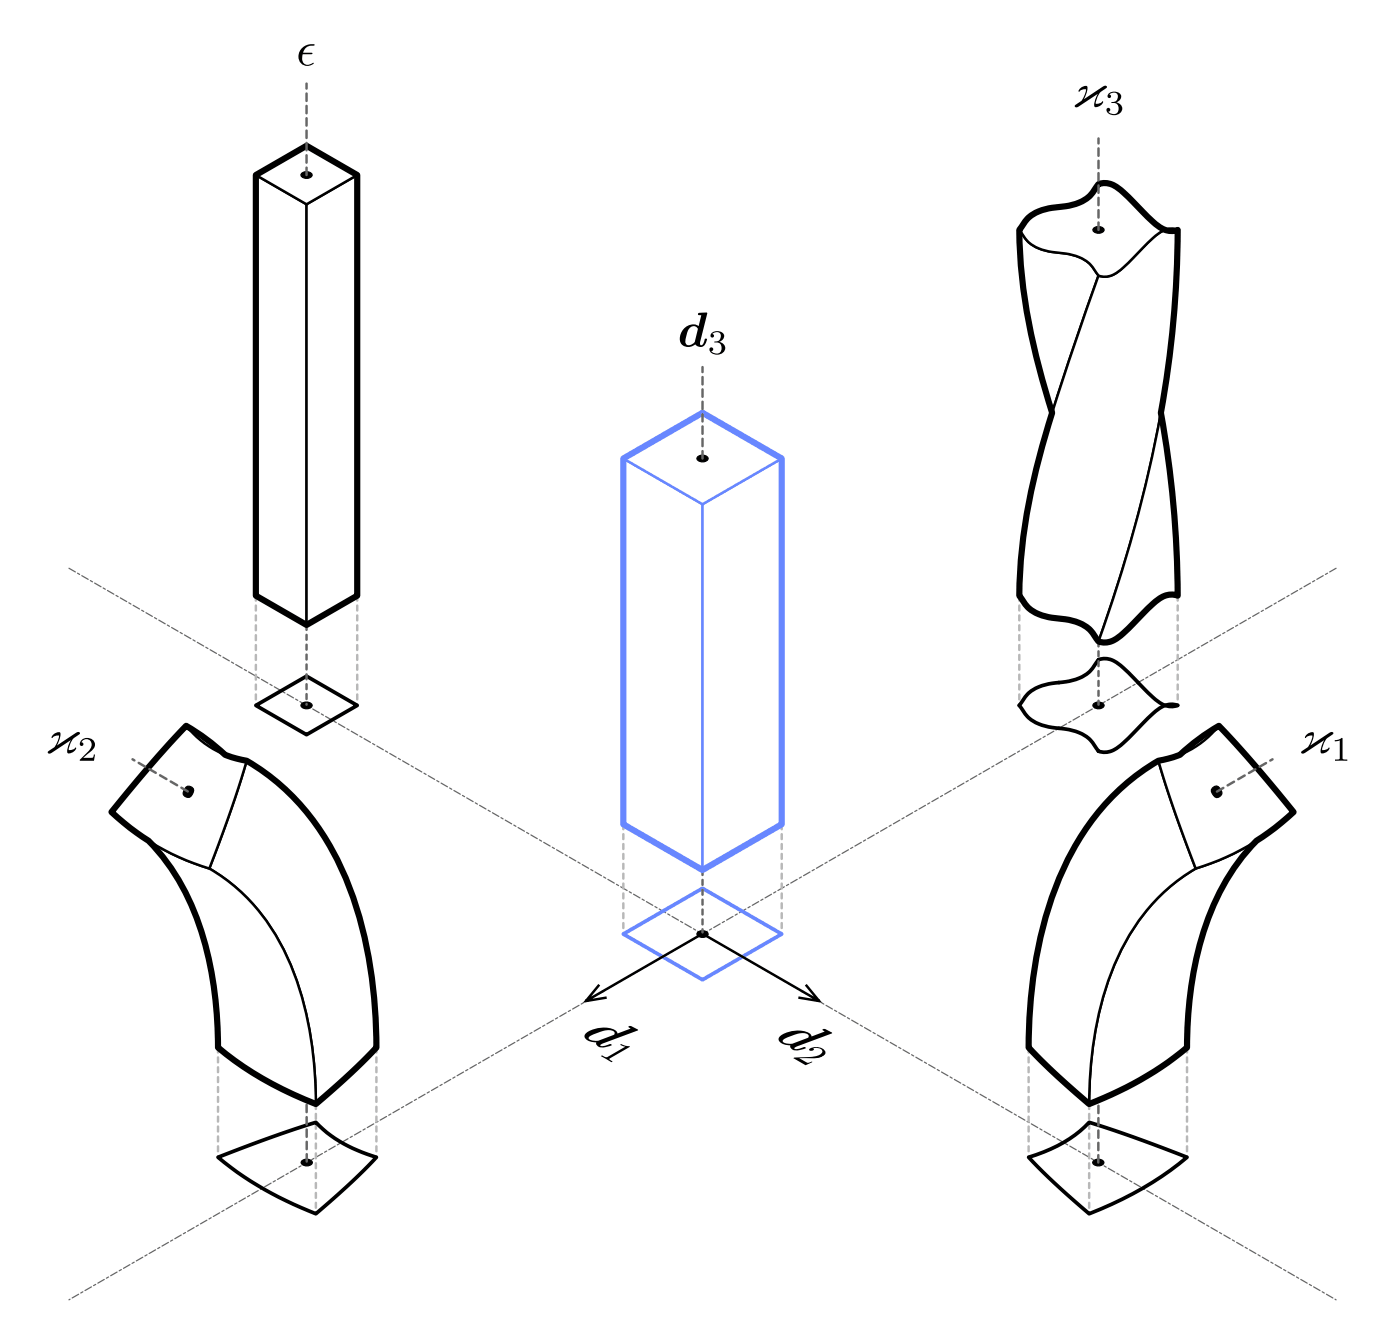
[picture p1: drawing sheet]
<svg xmlns="http://www.w3.org/2000/svg" width="100mm" height="96mm" viewBox="0 0 100 96" stroke-linecap="round" stroke-linejoin="round" font-family="sans-serif">
<path d="M4.9 40.6l90.5 52.2M95.4 40.6l-90.5 52.2" fill="none" stroke="#666" stroke-width=".09" stroke-dasharray=".5 .2 .2 .2"/>
<path d="M21.6 50.2a.46 .46 0 0 1 .7 .2 .45 .45 0 0 1-.8 0zM21.6 42.4a.46 .46 0 0 1 .7 .2 .45 .45 0 0 1-.8-.1zM49.9 58.7a.46 .46 0 0 1 .7 .2 .45 .45 0 0 1-.8-.1zM78.2 42.4a.46 .46 0 0 1 .7 .2 .45 .45 0 0 1-.8-.1zM78.2 50.2a.46 .46 0 0 1 .7 .2 .45 .45 0 0 1-.8 0zM21.6 75a.46 .46 0 0 1 .7 .2 .45 .45 0 0 1-.8 0zM49.9 66.6a.46 .46 0 0 1 .7 .2 .45 .45 0 0 1-.8-.1zM21.6 82.9a.46 .46 0 0 1 .7 .2 .45 .45 0 0 1-.8-.1zM78.2 82.9a.46 .46 0 0 1 .6 .2 .45 .45 0 0 1-.7-.1z" fill="#000"/>
<path d="M21.6 50.2a.46 .46 0 0 1 .7 .2 .45 .45 0 0 1-.8 0zM21.6 42.4a.46 .46 0 0 1 .7 .2 .45 .45 0 0 1-.8-.1zM49.9 58.7a.46 .46 0 0 1 .7 .2 .45 .45 0 0 1-.8-.1zM78.2 42.4a.46 .46 0 0 1 .7 .2 .45 .45 0 0 1-.8-.1zM78.2 50.2a.46 .46 0 0 1 .7 .2 .45 .45 0 0 1-.8 0zM21.6 75a.46 .46 0 0 1 .7 .2 .45 .45 0 0 1-.8 0zM49.9 66.6a.46 .46 0 0 1 .7 .2 .45 .45 0 0 1-.8-.1zM21.6 82.9a.46 .46 0 0 1 .7 .2 .45 .45 0 0 1-.8-.1zM78.2 82.9a.46 .46 0 0 1 .6 .2 .45 .45 0 0 1-.7-.1z" fill="none" stroke="#000" stroke-width=".09"/>
<g fill="none" stroke="#b8b8b8" stroke-width=".18" stroke-dasharray=".4 .4">
<path d="M18.3 42.5v7.9M25.5 42.5v7.9M44.5 58.9v7.8M55.8 58.9v7.8M72.8 42.5v7.9M84.1 42.5v7.9M15.6 74.8v7.9M22.6 78.9v7.8M26.9 74.8v7.9M73.5 74.8v7.9M77.8 78.9v7.8M77.8 72.3v6.6"/>
<path d="M84.8 74.8v7.9"/>
</g>
<path d="M44.5 66.7l5.7-3.2 5.6 3.2-5.6 3.3z" fill="none" stroke="#6887ff" stroke-width=".26"/>
<path d="M41.8 71.5l8.4-4.8 8.3 4.8M42.8 70.3l-1 1.2 1.5-.2M57.6 70.3l.9 1.2-1.5-.2" fill="none" stroke="#000" stroke-width=".18"/>
<path d="M18.3 50.4l3.6-2.1 3.6 2.1-3.6 2.1z" fill="none" stroke="#000" stroke-width=".26"/>
<path d="M21.9 44.6v5.7" fill="none" stroke="#666" stroke-width=".18" stroke-dasharray=".4 .4"/>
<path d="M18.3 12.5l3.6 2.1v30l-3.6-2.1z" fill="#fff"/>
<path d="M18.3 12.5l3.6 2.1v30l-3.6-2.1z" fill="none" stroke="#000" stroke-width=".18"/>
<path d="M21.9 14.6l3.6-2.1v30l-3.6 2.1z" fill="#fff"/>
<path d="M21.9 14.6l3.6-2.1v30l-3.6 2.1z" fill="none" stroke="#000" stroke-width=".18"/>
<path d="M18.3 12.5l3.6-2.1 3.6 2.1-3.6 2.1z" fill="#fff"/>
<path d="M18.3 12.5l3.6-2.1 3.6 2.1-3.6 2.1z" fill="none" stroke="#000" stroke-width=".18"/>
<path d="M18.3 12.5l3.6-2.1 3.6 2.1v30l-3.6 2.1-3.6-2.1z" fill="none" stroke="#000" stroke-width=".44"/>
<path d="M21.6 12.3a.46 .46 0 0 1 .7 .2 .45 .45 0 0 1-.8 0z" fill="#000"/>
<path d="M21.6 12.3a.46 .46 0 0 1 .7 .2 .45 .45 0 0 1-.8 0z" fill="none" stroke="#000" stroke-width=".09"/>
<path d="M21.9 12.5v-6.5" fill="none" stroke="#666" stroke-width=".18" stroke-dasharray=".5 .4"/>
<path d="M78.5 53.7h.1M84.1 50.4a2 2 0 0 1-2-.8l-1-1.1a4.8 4.8 0 0 0-2-1.4h-.6a3.3 3.3 0 0 1-3.2 1.7 2.82 2.82 0 0 0-2.5 1.6 3.2 3.2 0 0 0 3 1.6 3.1 3.1 0 0 1 2.7 1.7M84.1 50.4a2.02 2.02 0 0 0-2 .8l-.9 .9a5.1 5.1 0 0 1-2.1 1.6h-.6" fill="none" stroke="#000" stroke-width=".26"/>
<path d="M78.5 45.8v4.5" fill="none" stroke="#666" stroke-width=".18" stroke-dasharray=".4 .4"/>
<path d="M72.8 16.4a3.1 3.1 0 0 0 3 1.7 2.97 2.97 0 0 1 2.7 1.6l-3.3 9.8a44.7 44.7 0 0 1-2.4-13.1z" fill="#fff"/>
<path d="M72.8 16.4a3.1 3.1 0 0 0 3 1.7 2.97 2.97 0 0 1 2.7 1.6l-3.3 9.8a44.7 44.7 0 0 1-2.4-13.1z" fill="none" stroke="#000" stroke-width=".18"/>
<path d="M78.5 19.7a2 2 0 0 0 2-.8l.9-1a5 5 0 0 1 2.1-1.5h.6a85.5 85.5 0 0 1-5 27.7l-.6 1.7a3.1 3.1 0 0 0-3-1.6 2.96 2.96 0 0 1-2.7-1.7 46.1 46.1 0 0 1 2.7-14z" fill="#fff"/>
<path d="M78.5 19.7a2 2 0 0 0 2-.8l.9-1a5 5 0 0 1 2.1-1.5h.6a85.5 85.5 0 0 1-5 27.7l-.6 1.7a3.1 3.1 0 0 0-3-1.6 2.96 2.96 0 0 1-2.7-1.7 46.1 46.1 0 0 1 2.7-14z" fill="none" stroke="#000" stroke-width=".18"/>
<path d="M82.9 29.5a74.2 74.2 0 0 1 1.2 13 2.02 2.02 0 0 0-2 .9l-.9 .9a5.1 5.1 0 0 1-2.1 1.6l-.6-.1a104.8 104.8 0 0 0 4.4-16.3z" fill="#fff"/>
<path d="M82.9 29.5a74.2 74.2 0 0 1 1.2 13 2.02 2.02 0 0 0-2 .9l-.9 .9a5.1 5.1 0 0 1-2.1 1.6l-.6-.1a104.8 104.8 0 0 0 4.4-16.3z" fill="none" stroke="#000" stroke-width=".18"/>
<path d="M73.4 15.6a4.1 4.1 0 0 1 2.7-.9 2.85 2.85 0 0 0 2.4-1.5 2.02 2.02 0 0 1 2 .8l.9 .9a5.1 5.1 0 0 0 2.1 1.6l.6-.1a2 2 0 0 0-2 .8l-.9 1a5 5 0 0 1-2.1 1.6l-.6-.1a3.1 3.1 0 0 0-3-1.7 2.97 2.97 0 0 1-2.7-1.6z" fill="#fff"/>
<path d="M73.4 15.6a4.1 4.1 0 0 1 2.7-.9 2.85 2.85 0 0 0 2.4-1.5 2.02 2.02 0 0 1 2 .8l.9 .9a5.1 5.1 0 0 0 2.1 1.6l.6-.1a2 2 0 0 0-2 .8l-.9 1a5 5 0 0 1-2.1 1.6l-.6-.1a3.1 3.1 0 0 0-3-1.7 2.97 2.97 0 0 1-2.7-1.6z" fill="none" stroke="#000" stroke-width=".18"/>
<path d="M73.4 15.6a4.1 4.1 0 0 1 2.7-.9 2.85 2.85 0 0 0 2.4-1.5 2.02 2.02 0 0 1 2 .8l.9 .9a5.1 5.1 0 0 0 2.1 1.6l.6-.1a74.3 74.3 0 0 1-1.2 13.1 74.2 74.2 0 0 1 1.2 13 2.02 2.02 0 0 0-2 .9l-.9 .9a5.1 5.1 0 0 1-2.1 1.6l-.6-.1a3.1 3.1 0 0 0-3-1.6 2.96 2.96 0 0 1-2.7-1.7 43.5 43.5 0 0 1 2.4-13 44.7 44.7 0 0 1-2.4-13.1z" fill="none" stroke="#000" stroke-width=".44"/>
<path d="M78.2 16.3a.46 .46 0 0 1 .7 .2 .45 .45 0 0 1-.8-.1z" fill="#000"/>
<path d="M78.2 16.3a.46 .46 0 0 1 .7 .2 .45 .45 0 0 1-.8-.1z" fill="none" stroke="#000" stroke-width=".09"/>
<path d="M78.5 16.4v-6.5M21.9 83v-5.7a33.1 33.1 0 0 0-1.7-12.4 16 16 0 0 0-6.8-8.4" fill="none" stroke="#666" stroke-width=".18" stroke-dasharray=".5 .4"/>
<path d="M15.6 82.7l3.9-1.5 3.1-1a9.6 9.6 0 0 0 4.3 2.5l-1.8 1.8-2.5 2.2a24.8 24.8 0 0 1-7-4z" fill="none" stroke="#000" stroke-width=".26"/>
<path d="M17.6 54.3a17.6 17.6 0 0 1 7.6 9.9 32.8 32.8 0 0 1 1.7 10.6l-1.8 1.8-2.5 2.3a24.6 24.6 0 0 0-2.8-11.9 13.4 13.4 0 0 0-4.8-5l1.5-4.2z" fill="#fff"/>
<path d="M17.6 54.3a17.6 17.6 0 0 1 7.6 9.9 32.8 32.8 0 0 1 1.7 10.6l-1.8 1.8-2.5 2.3a24.6 24.6 0 0 0-2.8-11.9 13.4 13.4 0 0 0-4.8-5l1.5-4.2z" fill="none" stroke="#000" stroke-width=".18"/>
<path d="M8 58a17.7 17.7 0 0 0 7 4 14.7 14.7 0 0 1 6.4 8.8 28 28 0 0 1 1.2 8.1l-.3-.2a24.3 24.3 0 0 1-6.7-3.9 24.6 24.6 0 0 0-2.8-11.8 13.4 13.4 0 0 0-4.8-5z" fill="#fff"/>
<path d="M8 58a17.7 17.7 0 0 0 7 4 14.7 14.7 0 0 1 6.4 8.8 28 28 0 0 1 1.2 8.1l-.3-.2a24.3 24.3 0 0 1-6.7-3.9 24.6 24.6 0 0 0-2.8-11.8 13.4 13.4 0 0 0-4.8-5z" fill="none" stroke="#000" stroke-width=".18"/>
<path d="M13.3 51.8a6.9 6.9 0 0 0 4.3 2.5l-1.1 3.5-1.5 4.2a17.7 17.7 0 0 1-7-4l2.9-3.6z" fill="#fff"/>
<path d="M13.3 51.8a6.9 6.9 0 0 0 4.3 2.5l-1.1 3.5-1.5 4.2a17.7 17.7 0 0 1-7-4l2.9-3.6z" fill="none" stroke="#000" stroke-width=".18"/>
<path d="M13.3 51.8l1 .7 1.3 1a3.2 3.2 0 0 0 2 .8 17.6 17.6 0 0 1 7.6 9.9 32.8 32.8 0 0 1 1.7 10.6l-1.8 1.8-2.5 2.3-.3-.2a24.3 24.3 0 0 1-6.7-3.9 24.1 24.1 0 0 0-2.7-11.8 11.3 11.3 0 0 0-2.5-3.1l-1.1-.8-1.3-1.1 2.9-3.6z" fill="none" stroke="#000" stroke-width=".44"/>
<circle cx="13.5" cy="56.6" r=".38" fill="#000"/>
<circle cx="13.5" cy="56.6" r=".38" fill="none" stroke="#000" stroke-width=".09"/>
<path d="M13.4 56.5l-3.9-2.3M78.4 83l.1-5.7a33.3 33.3 0 0 1 1.7-12.4 16 16 0 0 1 6.7-8.4" fill="none" stroke="#666" stroke-width=".18" stroke-dasharray=".5 .4"/>
<path d="M73.5 82.7a9.5 9.5 0 0 0 4.3-2.5l3.2 1 3.8 1.5a24.5 24.5 0 0 1-7 4l-2.5-2.2z" fill="none" stroke="#000" stroke-width=".26"/>
<path d="M83.1 63.7l1.1-.9 1.2-.8a17.7 17.7 0 0 0 7-4 14.7 14.7 0 0 0-6.5 8.8 28 28 0 0 0-1.1 8 24.8 24.8 0 0 1-7 4.1 24.6 24.6 0 0 1 2.8-11.9l.7-1.2 .8-1.1z" fill="#fff"/>
<path d="M83.1 63.7l1.1-.9 1.2-.8a17.7 17.7 0 0 0 7-4 14.7 14.7 0 0 0-6.5 8.8 28 28 0 0 0-1.1 8 24.8 24.8 0 0 1-7 4.1 24.6 24.6 0 0 1 2.8-11.9l.7-1.2 .8-1.1z" fill="none" stroke="#000" stroke-width=".18"/>
<path d="M80.1 56.3l1.3-1.1 1.3-.9 1.2 3.6 1.5 4.1a14.7 14.7 0 0 0-6.5 8.8 28 28 0 0 0-1.1 8.1l-2.5-2.3-1.8-1.8a30.8 30.8 0 0 1 2.8-13.5 17.4 17.4 0 0 1 3.8-5z" fill="#fff"/>
<path d="M80.1 56.3l1.3-1.1 1.3-.9 1.2 3.6 1.5 4.1a14.7 14.7 0 0 0-6.5 8.8 28 28 0 0 0-1.1 8.1l-2.5-2.3-1.8-1.8a30.8 30.8 0 0 1 2.8-13.5 17.4 17.4 0 0 1 3.8-5z" fill="none" stroke="#000" stroke-width=".18"/>
<path d="M82.7 54.3a6.9 6.9 0 0 0 4.4-2.5l2.3 2.6 3 3.6a17.7 17.7 0 0 1-7 4l-1.5-4.1z" fill="#fff"/>
<path d="M82.7 54.3a6.9 6.9 0 0 0 4.4-2.5l2.3 2.6 3 3.6a17.7 17.7 0 0 1-7 4l-1.5-4.1z" fill="none" stroke="#000" stroke-width=".18"/>
<path d="M80.1 56.3l1.3-1.1 1.3-.9h.3a3.4 3.4 0 0 0 2.2-1.1l1.9-1.4 2.3 2.6 3 3.6-2 1.6a6.3 6.3 0 0 0-2.2 2.4 22.2 22.2 0 0 0-3.4 11.6v1.2a24.8 24.8 0 0 1-7 4.1l-2.5-2.3-1.8-1.8a30.8 30.8 0 0 1 2.8-13.5 17.4 17.4 0 0 1 3.8-5z" fill="none" stroke="#000" stroke-width=".44"/>
<circle cx="86.9" cy="56.6" r=".38" fill="#000"/>
<circle cx="86.9" cy="56.6" r=".38" fill="none" stroke="#000" stroke-width=".09"/>
<path d="M86.9 56.5l4-2.3M50.2 62.1v-29.3" fill="none" stroke="#666" stroke-width=".18" stroke-dasharray=".5 .4"/>
<path d="M50.2 62.1v4.5" fill="none" stroke="#666" stroke-width=".18" stroke-dasharray=".4 .4"/>
<path d="M44.5 32.8l5.7 3.2v26.1l-5.7-3.2z" fill="#fff"/>
<path d="M44.5 32.8l5.7 3.2v26.1l-5.7-3.2z" fill="none" stroke="#6887ff" stroke-width=".18"/>
<path d="M50.2 36l5.6-3.2v26.1l-5.6 3.2z" fill="#fff"/>
<path d="M50.2 36l5.6-3.2v26.1l-5.6 3.2z" fill="none" stroke="#6887ff" stroke-width=".18"/>
<path d="M44.5 32.8l5.7-3.3 5.6 3.3-5.6 3.2z" fill="#fff"/>
<path d="M44.5 32.8l5.7-3.3 5.6 3.3-5.6 3.2z" fill="none" stroke="#6887ff" stroke-width=".18"/>
<path d="M44.5 32.8l5.7-3.3 5.6 3.3v26.1l-5.6 3.2-5.7-3.2z" fill="none" stroke="#6887ff" stroke-width=".44"/>
<g fill="#000">
<path d="M21.6 3.4l.3-.2h.5v.1a.62 .62 0 0 0-.8 .5h.7l-.7 .1a.51 .51 0 0 0 .1 .6 .51 .51 0 0 0 .7 0 .65 .65 0 0 1-.9 .1 .65 .65 0 0 1-.1-.9zM77.1 6.4l.2-.2h.4l-.1 .4-.2 .5 1.4-1 .3 .1a1.42 1.42 0 0 0-.8 1.2l.5-.1a.54 .54 0 0 1-.6 .3 1.21 1.21 0 0 1 .2-.9l-1.4 .9-.2 .1v-.1a1.42 1.42 0 0 0 .8-1.2l-.5 .2zM79.2 6.7a.49 .49 0 0 1 .5-.2 .49 .49 0 0 1 .4 .5l-.4 .3a.44 .44 0 0 1 .4 .7 .61 .61 0 0 1-1.1-.2l.1-.1h.2v.2l-.1 .1 .1 .1a.41 .41 0 0 0 .5-.1l.1-.5-.2-.1-.3-.1a.35 .35 0 0 0 .4-.2 .35 .35 0 0 0-.2-.5l-.4 .2 .2 .1-.2 .1-.1-.1zM49.9 32.6a.46 .46 0 0 1 .7 .2 .45 .45 0 0 1-.8-.1zM50.8 23.8a.49 .49 0 0 1 .6-.2 .49 .49 0 0 1 .3 .5l-.3 .3a.44 .44 0 0 1 .3 .7 .61 .61 0 0 1-1-.1v-.2h.2v.2l-.1 .1 .1 .1a.41 .41 0 0 0 .6-.1v-.5l-.1-.1-.4-.1a.35 .35 0 0 0 .5-.2 .35 .35 0 0 0-.3-.5l-.3 .2 .1 .1-.1 .1-.2-.1zM3.8 52.5l.1-.1 .4-.1v.4l-.2 .6 1.4-1 .2 .1a1.42 1.42 0 0 0-.8 1.2l.5-.2a.54 .54 0 0 1-.6 .4 1.21 1.21 0 0 1 .3-.9l-1.5 .9h-.1l-.1-.1a1.42 1.42 0 0 0 .8-1.2l-.5 .2zM5.8 52.9a.55 .55 0 0 1 .9 0 .55 .55 0 0 1-.3 .8l-.5 .4h.7l.1-.2h.1l-.1 .4h-1v-.1a1.67 1.67 0 0 0 .8-1 .38 .38 0 0 0-.3-.4 .38 .38 0 0 0-.4 .2l.2 .2-.2 .1-.1-.2zM93.3 52.5l.2-.1 .3-.1v.4l-.2 .6 1.4-1 .2 .1a1.42 1.42 0 0 0-.8 1.2l.6-.2a.54 .54 0 0 1-.6 .4 1.21 1.21 0 0 1 .2-.9l-1.4 .9h-.2l-.1-.1a1.42 1.42 0 0 0 .8-1.2l-.5 .2zM95.3 52.9l.6-.2v1.4v.1l.3 .1h-.8l.3-.1v-.1v-1.2l-.4 .1zM42.9 75.4h.1l.3 .1h.1l1.3-.7-.4-.2h.1l.6 .2-1.4 .8-.1 .1 .3 .1-.1 .1zM56.7 75.6l.1-.1a3.8 3.8 0 0 0 1.8-.2l.1-.2a.57 .57 0 0 0-.6-.2v.1h-.3a.78 .78 0 0 1 1.1 .1 .56 .56 0 0 1-.7 .5h-1.1a.9 .9 0 0 0 .7 .3h.3l-.6 .2z"/>
<path d="M49.9 22.4v.1h.2l-.2 .8a.92 .92 0 0 0-1.1 .2 .92 .92 0 0 0 0 1.2 .73 .73 0 0 0 .9-.1 .46 .46 0 0 0 .5 .1 .46 .46 0 0 0 .3-.5h-.2l-.1 .4h-.2v-.2l.5-2-.1-.1zM49.3 23.4l.3-.1 .2 .2-.2 .9a.35 .35 0 0 1-.3 .3 .35 .35 0 0 1-.3-.3l.1-.5z"/>
<path d="M41.8 73.9l-.1 .1a.77 .77 0 0 0 .9 .5 .42 .42 0 0 0 .6 .3l.5-.2h-.1l-.6 .1h-.1l2.7-1.1-.6-.3-.1 .1 .1 .1-.9 .3a1.38 1.38 0 0 0-1.7-.3zM42.1 74l.7-.3a1.26 1.26 0 0 1 1 0l.1 .1v.1l-1.2 .4a.7 .7 0 0 1-.7-.2z"/>
<path d="M55.7 74.1l-.1 .1a.77 .77 0 0 0 .9 .5 .42 .42 0 0 0 .6 .3l.5-.2h-.2l-.5 .1h-.2l2.7-1.1-.5-.3-.2 .1 .2 .1-.9 .3a1.38 1.38 0 0 0-1.8-.3zM56 74.3l.7-.4a1.26 1.26 0 0 1 1 0l.1 .1-.1 .1-1.1 .5a.7 .7 0 0 1-.7-.2z"/>
</g>
<path d="M49.9 32.6a.46 .46 0 0 1 .7 .2 .45 .45 0 0 1-.8-.1z" fill="none" stroke="#000" stroke-width=".09"/>
<path d="M50.2 32.8v-6.6" fill="none" stroke="#666" stroke-width=".18" stroke-dasharray=".5 .4"/>
</svg>
